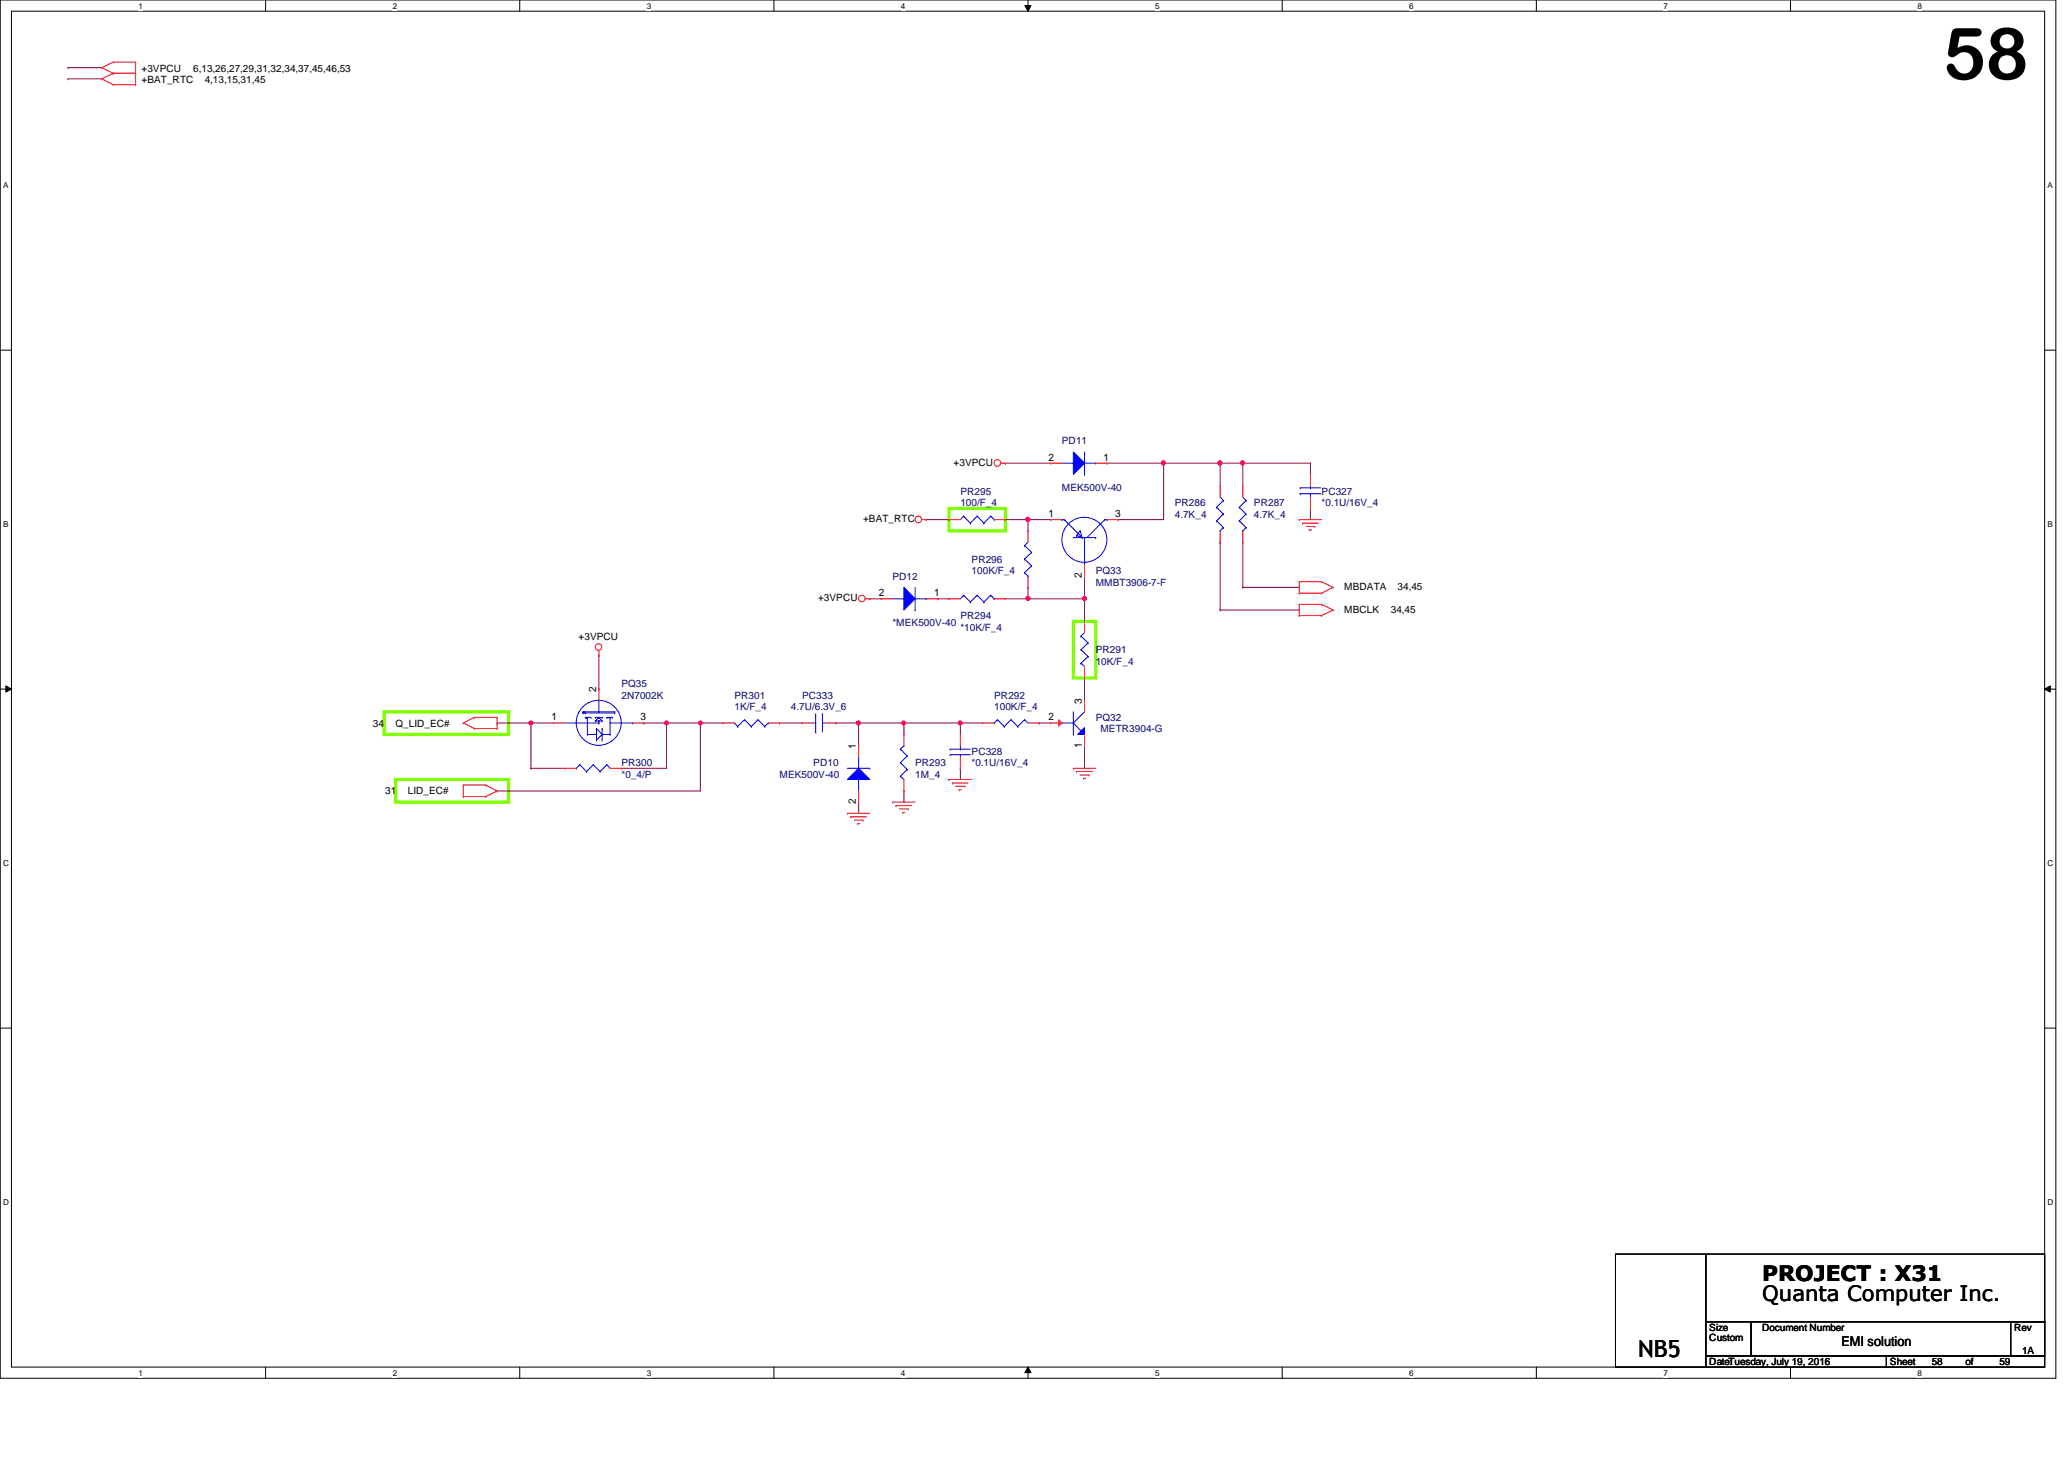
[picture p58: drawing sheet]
<svg xmlns="http://www.w3.org/2000/svg" width="297mm" height="210mm" viewBox="0 0 297 210" stroke-linecap="round" stroke-linejoin="round" font-family="sans-serif">
<defs><g id="words">
<text font-size="10.4" x="279.6" y="11.4">58</text>
<text font-size="3.4" x="235.8" y="195.2">NB5</text>
<g font-size="3">
<text x="253.6" y="184.3">PROJECT : X31</text>
<text x="253.6" y="187.2">Quanta Computer Inc.</text>
</g>
<text font-size="1.9" x="265" y="193.6">EMI solution</text>
<g font-size="1.5">
<text x="150.9" y="66.3">2</text>
<text x="158.8" y="66.3">1</text>
<text x="150.9" y="74.4">1</text>
<text x="160.5" y="74.4">3</text>
<text x="155.7" y="83.2" transform="rotate(-90 155.7 83.2)">2</text>
<text x="126.5" y="85.8">2</text>
<text x="134.4" y="85.8">1</text>
<text x="85.8" y="99.6" transform="rotate(-90 85.8 99.6)">2</text>
<text x="155.7" y="101.3" transform="rotate(-90 155.7 101.3)">3</text>
<text x="79.4" y="103.6">1</text>
<text x="92.2" y="103.6">3</text>
<text x="123.2" y="107.7" transform="rotate(-90 123.2 107.7)">1</text>
<text x="150.9" y="103.6">2</text>
<text x="155.7" y="107.6" transform="rotate(-90 155.7 107.6)">1</text>
<text x="123.2" y="115.7" transform="rotate(-90 123.2 115.7)">2</text>
</g>
<g font-size="1.4">
<text x="20.4" y="11.9">+BAT_RTC</text>
<text x="20.4" y="10.3">+3VPCU</text>
<text x="27.8" y="10.3">6,13,26,27,29,31,32,34,37,45,46,53</text>
<text x="29.5" y="11.9">4,13,15,31,45</text>
<text x="137.2" y="67">+3VPCU</text>
<text x="124.2" y="75.1">+BAT_RTC</text>
<text x="117.7" y="86.5">+3VPCU</text>
<text x="193.5" y="84.9">MBDATA</text>
<text x="193.5" y="88.1">MBCLK</text>
<text x="200.1" y="88.1">34,45</text>
<text x="201.1" y="84.9">34,45</text>
<text x="83.3" y="92">+3VPCU</text>
<text x="53.7" y="104.6">34</text>
<text x="56.9" y="104.6">Q_LID_EC#</text>
<text x="55.5" y="114.3">31</text>
<text x="58.7" y="114.3">LID_EC#</text>
<text x="246" y="191.5">Size</text>
<text x="253.6" y="191.5">Document Number</text>
<text x="289.9" y="191.5">Rev</text>
<text x="246" y="196.4">Date:Tuesday, July 19, 2016</text>
<text x="246" y="193">Custom</text>
<text x="272" y="196.4">Sheet</text>
<text x="278" y="196.4">58</text>
<text x="282.9" y="196.4">of</text>
<text x="287.7" y="196.4">59</text>
<text x="291" y="194.8">1A</text>
</g>
<g font-size="1.4" fill="#000080">
<text x="152.8" y="63.9">PD11</text>
<text x="138.2" y="71.2">PR295</text>
<text x="152.8" y="70.6">MEK500V-40</text>
<text x="190.2" y="71.2">PC327</text>
<text x="138.2" y="72.9">100/F_4</text>
<text x="169.1" y="72.9">PR286</text>
<text x="169.1" y="74.5">4.7K_4</text>
<text x="180.5" y="72.9">PR287</text>
<text x="180.5" y="74.5">4.7K_4</text>
<text x="190.2" y="72.9">*0.1U/16V_4</text>
<text x="128.4" y="83.4">PD12</text>
<text x="139.8" y="81">PR296</text>
<text x="139.8" y="82.6">100K/F_4</text>
<text x="157.7" y="82.6">PQ33</text>
<text x="138.2" y="89.1">PR294</text>
<text x="157.7" y="84.2">MMBT3906-7-F</text>
<text x="128.4" y="90.1">*MEK500V-40</text>
<text x="138.2" y="90.8">*10K/F_4</text>
<text x="157.7" y="94">PR291</text>
<text x="157.7" y="95.6">10K/F_4</text>
<text x="89.4" y="98.9">PQ35</text>
<text x="89.4" y="100.5">2N7002K</text>
<text x="105.7" y="100.5">PR301</text>
<text x="115.4" y="100.5">PC333</text>
<text x="143.1" y="100.5">PR292</text>
<text x="105.7" y="102.1">1K/F_4</text>
<text x="113.8" y="102.1">4.7U/6.3V_6</text>
<text x="143.1" y="102.1">100K/F_4</text>
<text x="157.7" y="103.8">PQ32</text>
<text x="158.4" y="105.4">METR3904-G</text>
<text x="89.4" y="110.2">PR300</text>
<text x="89.4" y="111.9">*0_4/P</text>
<text x="112.2" y="111.9">MEK500V-40</text>
<text x="117" y="110.2">PD10</text>
<text x="131.7" y="110.2">PR293</text>
<text x="131.7" y="111.9">1M_4</text>
<text x="139.8" y="108.6">PC328</text>
<text x="139.8" y="110.2">*0.1U/16V_4</text>
</g>
<g font-size="1.2">
<text x="19.9" y="1.2">1</text>
<text x="56.5" y="1.2">2</text>
<text x="93.1" y="1.2">3</text>
<text x="129.7" y="1.2">4</text>
<text x="166.2" y="1.2">5</text>
<text x="202.8" y="1.2">6</text>
<text x="239.4" y="1.2">7</text>
<text x="276" y="1.2">8</text>
<text x=".5" y="27.1">A</text>
<text x="294.7" y="27.1">A</text>
<text x=".5" y="75.8">B</text>
<text x="294.7" y="75.8">B</text>
<text x=".5" y="124.6">C</text>
<text x="294.7" y="124.6">C</text>
<text x=".5" y="173.4">D</text>
<text x="294.7" y="173.4">D</text>
<text x="19.9" y="197.9">1</text>
<text x="56.5" y="197.9">2</text>
<text x="93.1" y="197.9">3</text>
<text x="129.7" y="197.9">4</text>
<text x="166.2" y="197.9">5</text>
<text x="202.8" y="197.9">6</text>
<text x="239.4" y="197.9">7</text>
<text x="276" y="197.9">8</text>
</g>
</g></defs>
<path d="M0 0h295.9v198.3h-295.9zM1.6 1.6h292.7v195.1h-292.7z" fill="none" stroke="#000" stroke-width=".14"/>
<g fill="#fff">
<path d="M19.9 .2h.6v1.3h-.6z"/>
<path d="M19.9 196.8h.6v1.4h-.6z"/>
</g>
<path d="M38.2 0v1.6M38.2 196.7v1.6" fill="none" stroke="#000" stroke-width=".14"/>
<g fill="#fff">
<path d="M56.5 .2h.6v1.3h-.6z"/>
<path d="M56.5 196.8h.6v1.4h-.6z"/>
</g>
<path d="M74.8 0v1.6M74.8 196.7v1.6" fill="none" stroke="#000" stroke-width=".14"/>
<g fill="#fff">
<path d="M93.1 .2h.6v1.3h-.6z"/>
<path d="M93.1 196.8h.6v1.4h-.6z"/>
</g>
<path d="M111.4 0v1.6M111.4 196.7v1.6" fill="none" stroke="#000" stroke-width=".14"/>
<g fill="#fff">
<path d="M129.7 .2h.6v1.3h-.6z"/>
<path d="M129.7 196.8h.6v1.4h-.6z"/>
</g>
<path d="M147.5 .8h.9l-.4 .8zM148 0v1.6M148 196.7l.4 .8h-.9zM148 196.7v1.6" fill="none" stroke="#000" stroke-width=".14"/>
<path d="M147.5 .8h.9l-.4 .8zM148 196.7l.4 .8h-.9z" fill="#000"/>
<g fill="#fff">
<path d="M166.2 .2h.6v1.3h-.6z"/>
<path d="M166.2 196.8h.6v1.4h-.6z"/>
</g>
<path d="M184.5 0v1.6M184.5 196.7v1.6" fill="none" stroke="#000" stroke-width=".14"/>
<g fill="#fff">
<path d="M202.8 .2h.6v1.3h-.6z"/>
<path d="M202.8 196.8h.6v1.4h-.6z"/>
</g>
<path d="M221.1 0v1.6M221.1 196.7v1.6" fill="none" stroke="#000" stroke-width=".14"/>
<g fill="#fff">
<path d="M239.4 .2h.6v1.3h-.6z"/>
<path d="M239.4 196.8h.6v1.4h-.6z"/>
</g>
<path d="M257.7 0v1.6M257.7 196.7v1.6" fill="none" stroke="#000" stroke-width=".14"/>
<g fill="#fff">
<path d="M276 .2h.6v1.3h-.6z"/>
<path d="M276 196.8h.6v1.4h-.6z"/>
<path d="M.5 26h.7v1.3h-.7z"/>
<path d="M294.7 26h.7v1.3h-.7z"/>
<path d="M.5 74.8h.7v1.3h-.7z"/>
<path d="M294.7 74.8h.7v1.3h-.7z"/>
</g>
<path d="M0 50.4h1.6M294.3 50.4h1.6" fill="none" stroke="#000" stroke-width=".14"/>
<g fill="#fff">
<path d="M.5 123.5h.8v1.3h-.8z"/>
<path d="M294.7 123.5h.8v1.3h-.8z"/>
</g>
<path d="M0 99.1h1.6M.8 98.7l.8 .4-.8 .5zM294.3 99.1l.8-.4v.9zM294.3 99.1h1.6" fill="none" stroke="#000" stroke-width=".14"/>
<path d="M.8 98.7l.8 .4-.8 .5zM294.3 99.1l.8-.4v.9z" fill="#000"/>
<g fill="#fff">
<path d="M.5 172.3h.8v1.3h-.8z"/>
<path d="M294.7 172.3h.8v1.3h-.8z"/>
</g>
<path d="M0 147.9h1.6M294.3 147.9h1.6" fill="none" stroke="#000" stroke-width=".14"/>
<path d="M136.6 73.2h8.1v3.2h-8.1zM154.5 89.4h3.2v8.1h-3.2zM55.3 102.4h17.9v3.3h-17.9zM56.9 112.1h16.3v3.3h-16.3z" fill="none" stroke="#80ff00" stroke-width=".47"/>
<path d="M178.9 66.6h.1M178.9 66.6h9.7" fill="none" stroke="#800040" stroke-width=".14"/>
<circle cx="178.8" cy="66.6" r=".31" fill="#f0f"/>
<circle cx="178.8" cy="66.6" r=".31" fill="none" stroke="#f0f" stroke-width=".14"/>
<path d="M188.6 66.6h.1M188.6 73.2h.1M188.6 66.6v1.6M188.6 73.2v1.6M123.6 104h.1M123.6 104v3.3M123.6 104h6.5M138.2 110.5h.1M138.2 104h.1M138.2 104v1.7M138.2 110.5v1.6" fill="none" stroke="#800040" stroke-width=".14"/>
<circle cx="123.6" cy="104" r=".31" fill="#f0f"/>
<circle cx="123.6" cy="104" r=".31" fill="none" stroke="#f0f" stroke-width=".14"/>
<path d="M148 86.1h.1M148 86.1h8.1M123.6 115.4h.1M123.6 115.4v1.6M138.2 104h.1M138.2 104h3.2" fill="none" stroke="#800040" stroke-width=".14"/>
<circle cx="156.1" cy="86.1" r=".31" fill="#f0f"/>
<circle cx="156.1" cy="86.1" r=".31" fill="none" stroke="#f0f" stroke-width=".14"/>
<circle cx="147.9" cy="86.1" r=".31" fill="#f0f"/>
<circle cx="147.9" cy="86.1" r=".31" fill="none" stroke="#f0f" stroke-width=".14"/>
<path d="M148 74.8h.1M148 74.8v1.6M148 74.8h3.2M148 84.5h.1M148 84.5v1.6" fill="none" stroke="#800040" stroke-width=".14"/>
<circle cx="147.9" cy="74.7" r=".32" fill="#f0f"/>
<circle cx="147.9" cy="74.7" r=".32" fill="none" stroke="#f0f" stroke-width=".14"/>
<g fill="none" stroke="#800040" stroke-width=".14">
<path d="M133.3 74.8h.1M133.3 74.8h3.3M144.7 74.8h.1M144.7 74.8h3.3M159.3 66.6h.1M159.3 66.6h8.2M175.6 66.6h.1M175.6 78h.1M175.6 66.6h3.3M175.6 66.6v3.3M175.6 78v9.8M178.9 66.6h.1"/>
<path d="M178.9 78h.1M178.9 66.6v3.3M178.9 78v6.5M156.1 82.9h.1M156.1 97.5h.1M156.1 82.9v3.2M156.1 97.5v3.3M175.6 87.8h.1M175.6 87.8h11.4M178.9 84.5h.1M178.9 84.5h8.1M112.2 104h.1"/>
<path d="M112.2 104h3.2M120.3 104h.1M120.3 104h3.3M130.1 104h.1M130.1 104h8.1M130.1 104v1.7"/>
</g>
<circle cx="138.2" cy="104" r=".3" fill="#f0f"/>
<circle cx="138.2" cy="104" r=".3" fill="none" stroke="#f0f" stroke-width=".14"/>
<circle cx="130" cy="104" r=".3" fill="#f0f"/>
<circle cx="130" cy="104" r=".3" fill="none" stroke="#f0f" stroke-width=".14"/>
<path d="M160.9 74.8h.1M167.5 66.6h.1M167.5 66.6v8.2h-6.6M167.5 66.6h8.1M130.1 113.8h.1M130.1 113.8v1.6" fill="none" stroke="#800040" stroke-width=".14"/>
<circle cx="175.5" cy="66.6" r=".31" fill="#f0f"/>
<circle cx="175.5" cy="66.6" r=".31" fill="none" stroke="#f0f" stroke-width=".14"/>
<circle cx="167.4" cy="66.6" r=".31" fill="#f0f"/>
<circle cx="167.4" cy="66.6" r=".31" fill="none" stroke="#f0f" stroke-width=".14"/>
<g fill="none" stroke="#800040" stroke-width=".14">
<path d="M9.8 11.3h.1M9.8 9.7h.1M9.8 11.3h4.8M9.8 9.7h4.8M144.7 66.6h.1M144.7 66.6h6.5M86.2 94.3h.1M86.2 94.3v4.8M125.2 86.1h.1M125.2 86.1h1.6M135 86.1h.1M135 86.1h1.6"/>
<path d="M144.7 86.1h.1M144.7 86.1h3.3M156.1 86.1h.1M156.1 86.1v3.3M92.7 104h.1M92.7 104h3.2M100.8 104h.1M100.8 104h3.3M149.6 104h.1M149.6 104h1.6M156.1 107.3h.1M156.1 107.3v3.2"/>
</g>
<circle cx="95.9" cy="104" r=".3" fill="#f0f"/>
<circle cx="95.9" cy="104" r=".3" fill="none" stroke="#f0f" stroke-width=".14"/>
<path d="M71.5 104h.1M71.5 104h4.9" fill="none" stroke="#800040" stroke-width=".14"/>
<circle cx="76.4" cy="104" r=".3" fill="#f0f"/>
<circle cx="76.4" cy="104" r=".3" fill="none" stroke="#f0f" stroke-width=".14"/>
<path d="M71.5 113.8h.1M100.8 104h.1M100.8 104v9.8h-29.3" fill="none" stroke="#800040" stroke-width=".14"/>
<circle cx="100.8" cy="104" r=".3" fill="#f0f"/>
<circle cx="100.8" cy="104" r=".3" fill="none" stroke="#f0f" stroke-width=".14"/>
<path d="M76.4 110.5h.1M76.4 104h.1M76.4 110.5h4.9M76.4 104v6.5M76.4 104h3.3M89.4 110.5h.1M95.9 104h.1M95.9 104v6.5h-6.5M95.9 104h4.9" fill="none" stroke="#800040" stroke-width=".14"/>
<g fill="none" stroke="#f00" stroke-width=".14">
<path d="M14.6 11.3h.1M14.6 9.7h.1M14.6 11.3l1.7 .9M14.6 9.7l1.7 .8M16.3 10.5h.1M16.3 12.2h.1M16.3 8.9h.1M16.3 10.5l-1.7 .8M16.3 10.5h3.2M16.3 12.2h3.2M16.3 8.9l-1.7 .8M16.3 8.9h3.2"/>
<path d="M19.5 10.5h.1M19.5 12.2h.1M19.5 8.9h.1M19.5 8.9v3.3M132.7 74.8h.6M133.3 74.8h.1M144.1 66.6h.6M144.7 66.6h.1M187 74.8h.1M187 74.8h3.2M187.4 75.3h.1M187.4 75.3h2.3"/>
<path d="M188 75.7h1.2M188.4 76.2h.1M188.4 76.2h.4M189.2 75.7h.1M86.2 94.3h.1M86.2 93.6v.7M124.5 86.1h.7M125.2 86.1h.1M156.1 89.4h.1M156.1 97.5h.1M156.1 89.4v1.6M156.1 95.9v1.6"/>
<path d="M187 85.3h.1M187 83.7h.1M187 87h.1M187 88.6h.1M187 83.7h3.2M187 85.3h3.2M187 83.7v1.6M187 87v1.6M187 88.6h3.2M187 87h3.2M190.2 83.7h.1M190.2 85.3h.1"/>
<path d="M190.2 88.6h.1M190.2 87h.1M190.2 83.7l1.7 .8M190.2 87l1.7 .8M191.9 84.5h.1M191.9 87.8h.1M191.9 84.5l-1.7 .8M191.9 87.8l-1.7 .8M66.7 114.6h.1M66.7 112.9h.1M66.7 104h.1M66.7 112.9h3.2"/>
<path d="M66.7 114.6h3.2M66.7 112.9v1.7M66.7 104l1.6 .8M68.3 103.2h.1M68.3 104.8h.1M68.3 103.2h3.2M68.3 103.2l-1.6 .8M68.3 104.8h3.2M69.9 112.9h.1M69.9 114.6h.1M69.9 112.9l1.6 .9M71.5 113.8h.1"/>
<path d="M71.5 104.8h.1M71.5 103.2h.1M71.5 113.8l-1.6 .8M71.5 103.2v1.6M122 117h.1M122 117h3.2M122.4 117.5h.1M122.4 117.5h2.3M122.9 118h1.3M123.4 118.5h.1M123.4 118.5h.3M124.2 118h.1"/>
<path d="M128.4 115.4h.1M128.4 115.4h3.3M128.9 115.9h.1M128.9 115.9h2.3M129.4 116.4h1.3M129.9 116.9h.1M129.9 116.9h.3M130.7 116.4h.1M136.6 112.1h.1M136.6 112.1h3.2M137.1 112.6h.1M137.1 112.6h2.2"/>
<path d="M137.5 113.1h1.3M138 113.6h.1M138 113.6h.3M138.2 110.5h.1M138.2 105.7h.1M138.2 105.7v1.6M138.2 108.9v1.6M138.8 113.1h.1M154.5 110.5h.1M154.5 110.5h3.2M154.9 111h.1M154.9 111h2.3"/>
<path d="M155.4 111.5h1.3M155.9 112h.1M155.9 112h.3M156.7 111.5h.1"/>
<circle cx="132.1" cy="74.7" r=".48"/>
<circle cx="143.5" cy="66.6" r=".48"/>
<circle cx="86.1" cy="93.1" r=".47"/>
<circle cx="124" cy="86.1" r=".47"/>
</g>
<path d="M232.5 180.4h13v16.3h-13zM245.5 180.4h48.8v9.8h-48.8zM245.5 190.2h6.5v4.9h-6.5zM245.5 195.1h26v1.6h-26zM252 190.2h42.3v4.9h-42.3zM271.5 195.1h22.8v1.6h-22.8zM289.4 190.2h4.9v4.9h-4.9z" fill="none" stroke="#000" stroke-width=".14"/>
<g fill="none" stroke="#00f" stroke-width=".14">
<path d="M155.6 91.5h.1M155.6 93.5h.1M155.6 95.4h.1M155.6 91.5l1 1M155.6 93.5l1 .9M155.6 95.4l.5 .5M156.1 95.9h.1M156.1 91l-.5 .5M156.6 92.5h.1M156.6 94.4h.1M156.6 92.5l-1 1M156.6 94.4l-1 1"/>
<path d="M136.7 107.8h.1M136.7 108.6h.1M136.7 107.8h3M136.7 108.6h3M138.2 108.6h.1M138.2 107.8h.1M138.2 107.3v.5M138.2 108.6v.3"/>
</g>
<path d="M130.1 84.5l1.6 1.6-1.6 1.7z" fill="#00f"/>
<g fill="none" stroke="#00f" stroke-width=".14">
<path d="M138.7 74.3h.1M138.7 74.3l-.5 .5M138.7 74.3l1 1M139.7 75.3h.1M140.6 74.3h.1M140.6 74.3l-.9 1M140.6 74.3l1 1M141.6 75.3h.1M142.6 74.3h.1M142.6 74.3l-1 1M142.6 74.3l.5 .5M143.1 74.8h.1"/>
<path d="M147.4 78.5h.1M147.4 78.5l1.1 1M148 78l-.6 .5M148.5 79.5h.1M148.5 79.5l-1.1 .9M152.8 74.8h.1M152.8 74.8h.4M153.2 74.8h.1M153.2 74.8l2.5 2.5M154.5 77.3h3.2M154.9 77h.1M154.9 77l.8 .3"/>
<path d="M155.4 76.4h.1M155.4 76.4l-.5 .6M155.4 76.4l.3 .9M155.7 77.3h.1M156.1 77.3h.1M156.1 78h.1M156.1 79.6h.1M156.1 77.3v4M157.7 77.3h.1M159 74.8h.1M159 74.8h.3M159 74.8l-2.6 2.5"/>
<path d="M159.3 74.8h.1M175.1 73h.1M175.1 74.9h.1M175.1 73l1 1M175.1 74.9l1 1M175.6 76.4h.1M175.6 71.5l.5 .5M176.1 72h.1M176.1 74h.1M176.1 75.9h.1M176.1 72l-1 1M176.1 74l-1 .9"/>
<path d="M176.1 75.9l-.5 .5M178.3 73h.1M178.3 74.9h.1M178.3 73l1 1M178.3 74.9l1 1M178.9 76.4h.1M178.9 71.5l.4 .5M179.3 72h.1M179.3 74h.1M179.3 75.9h.1M179.3 72l-1 1M179.3 74l-1 .9"/>
<path d="M179.3 75.9l-.4 .5M187.1 71h.1M187.1 70.2h.1M187.1 71h3M187.1 70.2h3M188.6 70.2h.1M188.6 71h.1M188.6 69.9v.3M188.6 71v.5M128.4 86.1h1.7M130.1 84.5l1.6 1.6-1.6 1.7zM130.1 86.1h.1"/>
<path d="M131.7 87.8h.1M131.7 84.5v3.3M131.7 86.1h1.6M133.3 86.1h.1M138.7 85.6h.1M138.7 85.6l-.5 .5M138.7 85.6l1 1M139.7 86.6h.1M140.6 85.6h.1M140.6 85.6l-.9 1M140.6 85.6l1 1M141.6 86.6h.1"/>
<path d="M142.6 85.6h.1M142.6 85.6l-1 1M142.6 85.6l.5 .5M143.1 86.1h.1M147.4 80.4h.1M147.4 82.4h.1M147.4 80.4l1.1 1M147.4 82.4l.6 .5M148 82.9h.1M148.5 81.4h.1M148.5 81.4l-1.1 1M156.1 80.6h.1"/>
<path d="M129.6 111.7h.1M129.6 109.7h.1M129.6 107.8h.1M129.6 111.7l.5 .4M129.6 109.7l1 1M129.6 107.8l1 1M130.1 107.3h.1M130.1 107.3l-.5 .5M130.6 110.7h.1M130.6 108.8h.1M130.6 110.7l-1 1M130.6 108.8l-1 .9"/>
<path d="M143.1 104h.1M143.5 103.5h.1M143.5 103.5l1 1M143.5 103.5l-.4 .5M144.5 104.5h.1M145.5 103.5h.1M145.5 103.5l1 1M145.5 103.5l-1 1M146.5 104.5h.1M147.4 103.5h.1M147.4 103.5l.6 .5M147.4 103.5l-.9 1"/>
<circle cx="156.1" cy="77.7" r="3.2"/>
</g>
<g fill="none" stroke="#f00" stroke-width=".14">
<path d="M136.6 74.8h.1M136.6 74.8h1.6M143.1 74.8h1.6M144.7 74.8h.1M148 76.4h.1M148 76.4v1.6M151.2 74.8h.1M151.2 74.8h1.6M159.3 74.8h1.6M160.9 74.8h.1M175.6 69.9h.1M175.6 78h.1"/>
<path d="M175.6 69.9v1.6M175.6 76.4v1.6M178.9 69.9h.1M178.9 78h.1M178.9 69.9v1.6M178.9 76.4v1.6M188.6 68.2h.1M188.6 73.2h.1M188.6 68.2v1.7M188.6 71.5v1.7M126.8 86.1h.1M126.8 86.1h1.6"/>
<path d="M133.3 86.1h1.7M135 86.1h.1M136.6 86.1h.1M136.6 86.1h1.6M143.1 86.1h1.6M144.7 86.1h.1M148 84.5h.1M148 82.9v1.6M156.1 82.9h.1M156.1 81.3v1.6M130.1 113.8h.1M130.1 105.7h.1"/>
<path d="M130.1 105.7v1.6M130.1 112.1v1.7M141.4 104h.1M141.4 104h1.7M148 104h1.6M149.6 104h.1"/>
</g>
<path d="M154.5 65l1.6 1.6-1.6 1.6z" fill="#00f"/>
<g fill="none" stroke="#00f" stroke-width=".14">
<path d="M152.8 66.6h1.7M154.5 65l1.6 1.6-1.6 1.6zM154.5 66.6h.1M156.1 68.2h.1M156.1 65v3.2M156.1 66.6h1.6M157.7 66.6h.1M81.3 104h4.9M83.9 102.6h.1M83.9 102.4h.1M83.9 102.4h4.6v.2M83.9 102.6h4.6"/>
<path d="M83.9 102.4v.2M84.1 102.4h.1M84.2 102.6h.1M84.2 103.2h.1M84.2 103.2h.8M84.4 103.2h.1M84.5 105.7h.1M84.5 103.2h.1M84.5 105.7h1.3M84.5 103.2v2.5M85 103.2h.1M85.7 103.7h.1"/>
<path d="M85.7 103.2h.1M85.7 103.7h1M85.7 103.2h1M85.8 105.7h.1M85.8 106.5h.1M85.8 105h.1M85.8 104.8h.1M85.8 105.2h.1M85.8 103.5h.1M85.8 104.8v1.7M85.8 104.8l.9 .9M86.2 104h.1"/>
<path d="M86.2 102.4h.1M86.2 103.2h.1M86.2 103.7h.1M86.2 100.8v1.6M86.2 103.7v.3M86.2 103.2l-.5 .5M86.2 103.2l.5 .5M86.7 105.7h.1M86.7 103.7h.1M86.7 103.2h.1M86.7 106.5h.1M86.7 104.8h.1"/>
<path d="M86.7 105.7h1.1M86.7 105.7l-.9 .8M86.7 104.8v1.7M87.3 103.2h.1M87.3 103.2h.8M87.5 103.2h.1M87.8 103.2h.1M87.8 105.7h.1M87.8 104h3.3M87.8 103.2v2.5M88.1 103.2h.1M88.5 102.6h.1"/>
<path d="M91.1 104h.1"/>
<circle cx="86.2" cy="104" r="3.2"/>
</g>
<path d="M151.2 66.6h.1M151.2 66.6h1.6M157.7 66.6h1.6M159.3 66.6h.1M86.2 99.1h.1M86.2 99.1v1.7M79.7 104h.1M79.7 104h1.6M91.1 104h1.6M92.7 104h.1" fill="none" stroke="#f00" stroke-width=".14"/>
<path d="M155.6 105.2l.5-.5v1h-1z" fill-rule="evenodd" fill="#00f"/>
<path d="M152.8 104h.1M152.8 104h1.7M154.5 104h.1M154.5 105.7h.1M154.5 104l1.1 1.2M154.5 102.4v3.3M155.6 105.2l.5-.5v1h-1zM155.6 105.2h.1M156.1 102.4l-1.6 1.6" fill="none" stroke="#00f" stroke-width=".14"/>
<path d="M152.4 103.5l.4 .5-.4 .5z" fill="#f00"/>
<g fill="none" stroke="#f00" stroke-width=".14">
<path d="M81.3 110.5h.1M81.3 110.5h1.6M87.8 110.5h1.6M89.4 110.5h.1M104.1 104h.1M104.1 104h1.6M110.6 104h1.6M112.2 104h.1M115.4 104h.1M115.4 104h1.6M118.7 104h1.6M120.3 104h.1"/>
<path d="M151.2 104h.1M151.2 104h1.6M152.4 103.5l.4 .5-.4 .5zM156.1 107.3h.1M156.1 100.8h.1M156.1 100.8v1.6M156.1 105.7v1.6"/>
</g>
<g fill="none" stroke="#00f" stroke-width=".14">
<path d="M82.9 110.5h.1M83.4 110h.1M83.4 110l1 1M83.4 110l-.5 .5M84.4 111h.1M85.4 110h.1M85.4 110l1 1M85.4 110l-1 1M86.4 111h.1M87.3 110h.1M87.3 110l.5 .5M87.3 110l-.9 1"/>
<path d="M105.7 104l.5 .5M106.2 104.5h.1M107.1 103.5h.1M107.1 103.5l-.9 1M107.1 103.5l1 1M108.1 104.5h.1M109.1 103.5h.1M109.1 103.5l-1 1M109.1 103.5l1 1M110.1 104.5h.1M110.6 104h.1M110.6 104l-.5 .5"/>
<path d="M117 104h.4M117.4 104h.1M117.4 105.3h.1M117.4 102.7v2.6M118.4 102.7h.1M118.4 104h.1M118.4 104h.3M118.4 102.7v2.6"/>
</g>
<path d="M123.6 110.5l1.6 1.6h-3.2z" fill="#00f"/>
<path d="M122 110.5h3.2M123.6 110.5l1.6 1.6h-3.2zM123.6 112.1h.1M123.6 108.9h.1M123.6 108.9v1.6M123.6 112.1v1.7M125.2 110.5h.1" fill="none" stroke="#00f" stroke-width=".14"/>
<path d="M123.6 115.4h.1M123.6 107.3h.1M123.6 107.3v1.6M123.6 113.8v1.6" fill="none" stroke="#f00" stroke-width=".14"/>
<circle cx="178.8" cy="66.6" r=".31" fill="#f0f"/>
<circle cx="178.8" cy="66.6" r=".31" fill="none" stroke="#f0f" stroke-width=".14"/>
<circle cx="123.6" cy="104" r=".31" fill="#f0f"/>
<circle cx="123.6" cy="104" r=".31" fill="none" stroke="#f0f" stroke-width=".14"/>
<circle cx="156.1" cy="86.1" r=".31" fill="#f0f"/>
<circle cx="156.1" cy="86.1" r=".31" fill="none" stroke="#f0f" stroke-width=".14"/>
<circle cx="147.9" cy="86.1" r=".31" fill="#f0f"/>
<circle cx="147.9" cy="86.1" r=".31" fill="none" stroke="#f0f" stroke-width=".14"/>
<circle cx="147.9" cy="74.7" r=".32" fill="#f0f"/>
<circle cx="147.9" cy="74.7" r=".32" fill="none" stroke="#f0f" stroke-width=".14"/>
<circle cx="138.2" cy="104" r=".3" fill="#f0f"/>
<circle cx="138.2" cy="104" r=".3" fill="none" stroke="#f0f" stroke-width=".14"/>
<circle cx="130" cy="104" r=".3" fill="#f0f"/>
<circle cx="130" cy="104" r=".3" fill="none" stroke="#f0f" stroke-width=".14"/>
<circle cx="175.5" cy="66.6" r=".31" fill="#f0f"/>
<circle cx="175.5" cy="66.6" r=".31" fill="none" stroke="#f0f" stroke-width=".14"/>
<circle cx="167.4" cy="66.6" r=".31" fill="#f0f"/>
<circle cx="167.4" cy="66.6" r=".31" fill="none" stroke="#f0f" stroke-width=".14"/>
<circle cx="95.9" cy="104" r=".3" fill="#f0f"/>
<circle cx="95.9" cy="104" r=".3" fill="none" stroke="#f0f" stroke-width=".14"/>
<circle cx="76.4" cy="104" r=".3" fill="#f0f"/>
<circle cx="76.4" cy="104" r=".3" fill="none" stroke="#f0f" stroke-width=".14"/>
<circle cx="100.8" cy="104" r=".3" fill="#f0f"/>
<circle cx="100.8" cy="104" r=".3" fill="none" stroke="#f0f" stroke-width=".14"/>
<use href="#words"/>
</svg>
